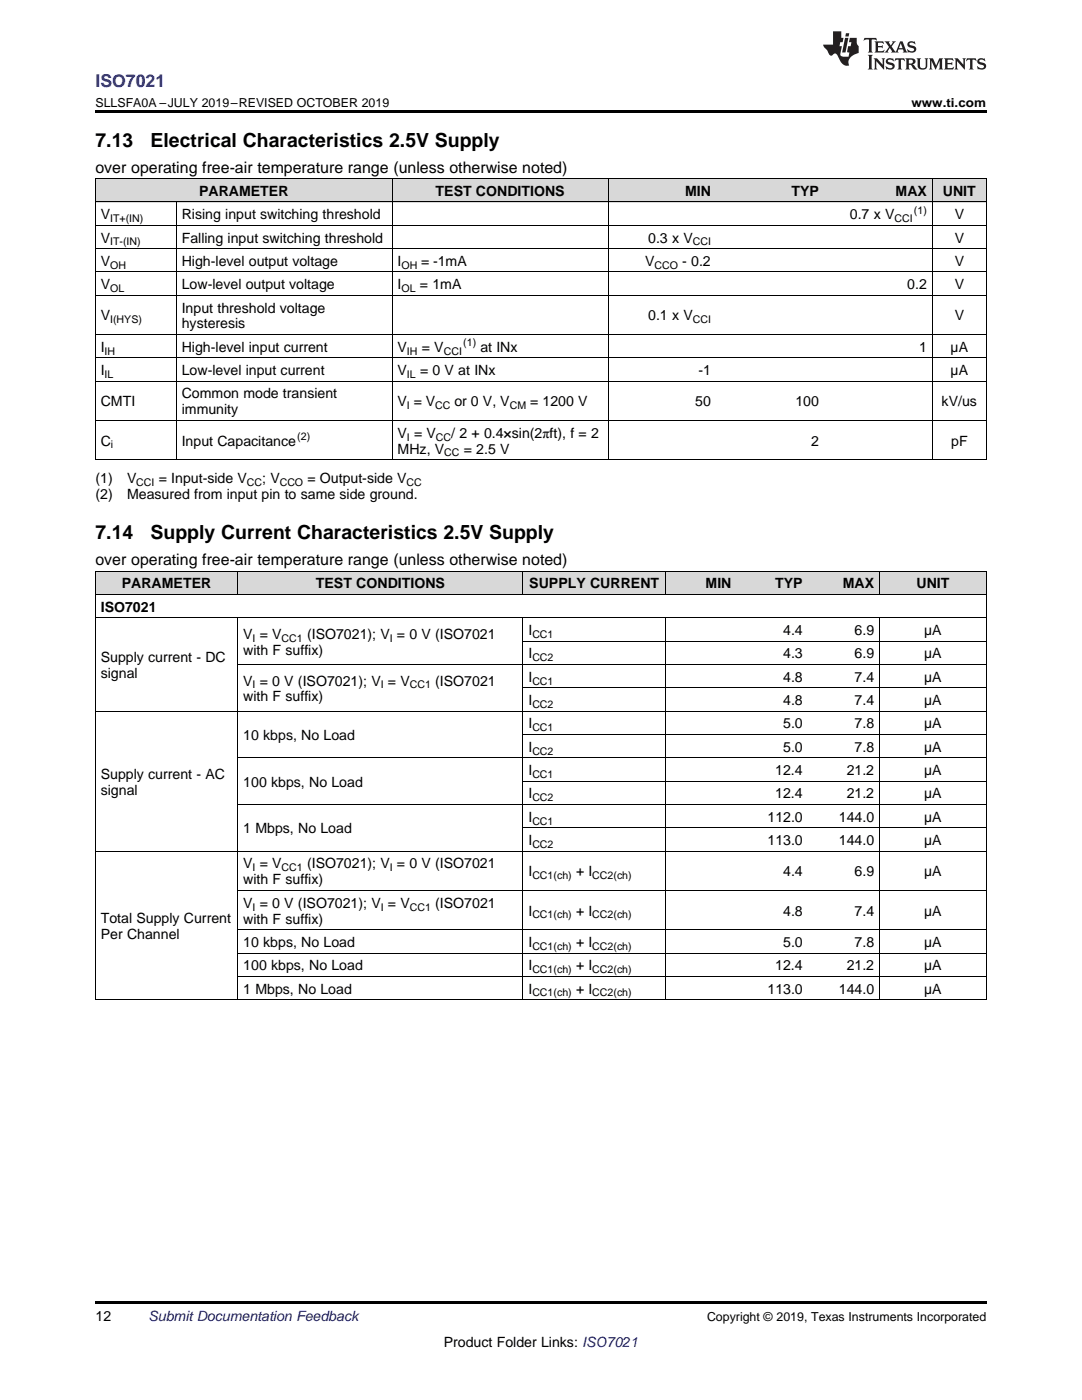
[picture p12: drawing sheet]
<svg xmlns="http://www.w3.org/2000/svg" width="216mm" height="279mm" viewBox="0 0 216 279" stroke-linecap="round" stroke-linejoin="round" font-family="sans-serif">
<defs><g id="words">
<g font-size="3.9">
<text x="19" y="29.3">7.13</text>
<text x="30.1" y="29.3">Electrical Characteristics 2.5V Supply</text>
<text x="19" y="107.6">7.14</text>
<text x="30.1" y="107.6">Supply Current Characteristics 2.5V Supply</text>
</g>
<text font-size="3.5" fill="#00f" x="19" y="17.3">ISO7021</text>
<g font-size="3.2">
<text x="19" y="34.4">over operating free-air temperature range (unless otherwise noted)</text>
<text x="19" y="112.8">over operating free-air temperature range (unless otherwise noted)</text>
</g>
<g font-size="2.8">
<text x="39.7" y="39.1">PARAMETER</text>
<text x="86.9" y="39.1">TEST CONDITIONS</text>
<text x="136.7" y="39.1">MIN</text>
<text x="157.9" y="39.1">TYP</text>
<text x="178.7" y="39.1">MAX</text>
<text x="188.1" y="39.1">UNIT</text>
<text x="20.1" y="43.7">V</text>
<text x="36.3" y="43.7">Rising input switching threshold</text>
<text x="169.6" y="43.7">0.7 x V</text>
<text x="190.5" y="43.7">V</text>
<text x="20.1" y="48.4">V</text>
<text x="20.1" y="53.1">V</text>
<text x="36.3" y="48.4">Falling input switching threshold</text>
<text x="36.3" y="53.1">High-level output voltage</text>
<text x="79.3" y="53.1">I</text>
<text x="84" y="53.1">= -1mA</text>
<text x="128.7" y="53.1">V</text>
<text x="129.3" y="48.4">0.3 x V</text>
<text x="136.1" y="53.1">- 0.2</text>
<text x="190.5" y="48.4">V</text>
<text x="190.5" y="53.1">V</text>
<text x="20.1" y="57.7">V</text>
<text x="36.3" y="57.7">Low-level output voltage</text>
<text x="79.3" y="57.7">I</text>
<text x="83.8" y="57.7">= 1mA</text>
<text x="181" y="57.7">0.2</text>
<text x="190.5" y="57.7">V</text>
<text x="20.1" y="64">V</text>
<text x="36.3" y="62.4">Input threshold voltage</text>
<text x="36.3" y="65.5">hysteresis</text>
<text x="129.3" y="64">0.1 x V</text>
<text x="190.5" y="64">V</text>
<text x="20.1" y="70.2">I</text>
<text x="36.3" y="70.2">High-level input current</text>
<text x="79.3" y="70.2">V</text>
<text x="84.2" y="70.2">= V</text>
<text x="95.8" y="70.2">at INx</text>
<text x="183.4" y="70.2">1</text>
<text x="189.7" y="70.2">µA</text>
<text x="20.1" y="74.9">I</text>
<text x="36.3" y="74.9">Low-level input current</text>
<text x="79.3" y="74.9">V</text>
<text x="83.8" y="74.9">= 0 V at INx</text>
<text x="139.3" y="74.9">-1</text>
<text x="189.7" y="74.9">µA</text>
<text x="20.1" y="81.1">CMTI</text>
<text x="36.3" y="79.5">Common mode transient</text>
<text x="36.3" y="82.7">immunity</text>
<text x="79.3" y="81.1">V = V</text>
<text x="90.7" y="81.1">or 0 V, V</text>
<text x="105.8" y="81.1">= 1200 V</text>
<text x="138.7" y="81.1">50</text>
<text x="158.7" y="81.1">100</text>
<text x="187.9" y="81.1">kV/us</text>
<text x="20.1" y="88.9">C</text>
<text x="36.3" y="88.9">Input Capacitance</text>
<text x="79.3" y="87.3">V = V</text>
<text x="90.1" y="87.3">/ 2 + 0.4×sin(2πft), f = 2</text>
<text x="161.9" y="88.9">2</text>
<text x="189.8" y="88.9">pF</text>
<text x="79.3" y="90.5">MHz, V</text>
<text x="92.5" y="90.5">= 2.5 V</text>
<text x="19" y="96.4">(1)</text>
<text x="19" y="99.6">(2)</text>
<text x="25.4" y="96.4">V</text>
<text x="25.4" y="99.6">Measured from input pin to same side ground.</text>
<text x="31.7" y="96.4">= Input-side V</text>
<text x="52.3" y="96.4">; V</text>
<text x="61.3" y="96.4">= Output-side V</text>
<text x="24.3" y="117.4">PARAMETER</text>
<text x="63" y="117.4">TEST CONDITIONS</text>
<text x="105.6" y="117.4">SUPPLY CURRENT</text>
<text x="140.8" y="117.4">MIN</text>
<text x="154.7" y="117.4">TYP</text>
<text x="168.2" y="117.4">MAX</text>
<text x="182.9" y="117.4">UNIT</text>
<text x="20.1" y="122.1">ISO7021</text>
<text x="48.5" y="127.5">V = V</text>
<text x="48.5" y="130.7">with F suffix)</text>
<text x="61.3" y="127.5">(ISO7021); V = 0 V (ISO7021</text>
<text x="105.4" y="126.8">I</text>
<text x="105.4" y="131.4">I</text>
<text x="156.3" y="126.8">4.4</text>
<text x="156.3" y="131.4">4.3</text>
<text x="170.5" y="126.8">6.9</text>
<text x="170.5" y="131.4">6.9</text>
<text x="184.4" y="126.8">µA</text>
<text x="184.4" y="131.4">µA</text>
<text x="20.1" y="132.2">Supply current - DC</text>
<text x="20.1" y="135.3">signal</text>
<text x="48.5" y="136.8">V = 0 V (ISO7021); V = V</text>
<text x="86.9" y="136.8">(ISO7021</text>
<text x="105.4" y="136.1">I</text>
<text x="156.3" y="136.1">4.8</text>
<text x="170.5" y="136.1">7.4</text>
<text x="184.4" y="136.1">µA</text>
<text x="48.5" y="140">with F suffix)</text>
<text x="105.4" y="140.7">I</text>
<text x="156.3" y="140.7">4.8</text>
<text x="170.5" y="140.7">7.4</text>
<text x="184.4" y="140.7">µA</text>
<text x="48.5" y="147.7">10 kbps, No Load</text>
<text x="105.4" y="145.4">I</text>
<text x="156.3" y="145.4">5.0</text>
<text x="170.5" y="145.4">7.8</text>
<text x="184.4" y="145.4">µA</text>
<text x="20.1" y="155.4">Supply current - AC</text>
<text x="105.4" y="150">I</text>
<text x="105.4" y="154.7">I</text>
<text x="154.7" y="154.7">12.4</text>
<text x="156.3" y="150">5.0</text>
<text x="168.9" y="154.7">21.2</text>
<text x="170.5" y="150">7.8</text>
<text x="184.4" y="150">µA</text>
<text x="184.4" y="154.7">µA</text>
<text x="20.1" y="158.6">signal</text>
<text x="48.5" y="157">100 kbps, No Load</text>
<text x="105.4" y="159.3">I</text>
<text x="154.7" y="159.3">12.4</text>
<text x="168.9" y="159.3">21.2</text>
<text x="184.4" y="159.3">µA</text>
<text x="48.5" y="166.3">1 Mbps, No Load</text>
<text x="105.4" y="164">I</text>
<text x="153.1" y="164">112.0</text>
<text x="167.4" y="164">144.0</text>
<text x="184.4" y="164">µA</text>
<text x="48.5" y="173.3">V = V</text>
<text x="61.3" y="173.3">(ISO7021); V = 0 V (ISO7021</text>
<text x="105.4" y="168.7">I</text>
<text x="153.1" y="168.7">113.0</text>
<text x="167.4" y="168.7">144.0</text>
<text x="184.4" y="168.7">µA</text>
<text x="48.5" y="176.5">with F suffix)</text>
<text x="105.4" y="174.9">I</text>
<text x="114.9" y="174.9">+ I</text>
<text x="156.3" y="174.9">4.4</text>
<text x="170.5" y="174.9">6.9</text>
<text x="184.4" y="174.9">µA</text>
<text x="20.1" y="184.2">Total Supply Current</text>
<text x="48.5" y="181.2">V = 0 V (ISO7021); V = V</text>
<text x="48.5" y="184.3">with F suffix)</text>
<text x="86.9" y="181.2">(ISO7021</text>
<text x="105.4" y="182.7">I</text>
<text x="114.9" y="182.7">+ I</text>
<text x="156.3" y="182.7">4.8</text>
<text x="170.5" y="182.7">7.4</text>
<text x="184.4" y="182.7">µA</text>
<text x="20.1" y="187.4">Per Channel</text>
<text x="48.5" y="189">10 kbps, No Load</text>
<text x="105.4" y="189">I</text>
<text x="114.9" y="189">+ I</text>
<text x="156.3" y="189">5.0</text>
<text x="170.5" y="189">7.8</text>
<text x="184.4" y="189">µA</text>
<text x="48.5" y="193.6">100 kbps, No Load</text>
<text x="105.4" y="193.6">I</text>
<text x="114.9" y="193.6">+ I</text>
<text x="154.7" y="193.6">12.4</text>
<text x="168.9" y="193.6">21.2</text>
<text x="184.4" y="193.6">µA</text>
<text x="48.5" y="198.3">1 Mbps, No Load</text>
<text x="105.4" y="198.3">I</text>
<text x="114.9" y="198.3">+ I</text>
<text x="153.1" y="198.3">113.0</text>
<text x="167.4" y="198.3">144.0</text>
<text x="184.4" y="198.3">µA</text>
<text x="19" y="263.6">12</text>
<text x="88.5" y="268.9">Product Folder Links: ISO7021</text>
</g>
<text font-size="2.8" fill="#0000c8" x="29.6" y="263.6">Submit Documentation Feedback</text>
<g font-size="2.5">
<text x="19" y="21.4">SLLSFA0A –JULY 2019–REVISED OCTOBER 2019</text>
<text x="181.9" y="21.4">www.ti.com</text>
<text x="141.1" y="263.6">Copyright © 2019, Texas Instruments Incorporated</text>
</g>
<g font-size="2.1">
<text x="22" y="44.3">IT+(IN)</text>
<text x="178.5" y="44.3">CCI</text>
<text x="182.4" y="42.6">(1)</text>
<text x="22" y="49">IT-(IN)</text>
<text x="22" y="53.6">OH</text>
<text x="80.1" y="53.6">OH</text>
<text x="130.6" y="53.6">CCO</text>
<text x="138.2" y="49">CCI</text>
<text x="22" y="58.3">OL</text>
<text x="80.1" y="58.3">OL</text>
<text x="22" y="64.5">I(HYS)</text>
<text x="138.2" y="64.5">CCI</text>
<text x="20.9" y="70.8">IH</text>
<text x="81.2" y="70.8">IH</text>
<text x="88.5" y="70.8">CCI</text>
<text x="92.4" y="69.1">(1)</text>
<text x="20.9" y="75.4">IL</text>
<text x="81.2" y="75.4">IL</text>
<text x="81.2" y="81.7">I</text>
<text x="86.9" y="81.7">CC</text>
<text x="101.7" y="81.7">CM</text>
<text x="22.1" y="89.5">i</text>
<text x="59.3" y="87.8">(2)</text>
<text x="81.2" y="87.9">I</text>
<text x="87" y="87.9">CC</text>
<text x="88.7" y="91.1">CC</text>
<text x="27.2" y="96.9">CCI</text>
<text x="49.3" y="96.9">CC</text>
<text x="55.8" y="96.9">CCO</text>
<text x="81.1" y="96.9">CC</text>
<text x="50.4" y="128.1">I</text>
<text x="56.2" y="128.1">CC1</text>
<text x="77.8" y="128.1">I</text>
<text x="106.2" y="127.3">CC1</text>
<text x="106.2" y="132">CC2</text>
<text x="50.4" y="137.4">I</text>
<text x="76" y="137.4">I</text>
<text x="81.8" y="137.4">CC1</text>
<text x="106.2" y="136.6">CC1</text>
<text x="106.2" y="141.3">CC2</text>
<text x="106.2" y="145.9">CC1</text>
<text x="106.2" y="150.6">CC2</text>
<text x="106.2" y="155.3">CC1</text>
<text x="106.2" y="159.9">CC2</text>
<text x="106.2" y="164.6">CC1</text>
<text x="50.4" y="173.9">I</text>
<text x="56.2" y="173.9">CC1</text>
<text x="77.8" y="173.9">I</text>
<text x="106.2" y="169.2">CC2</text>
<text x="106.2" y="175.5">CC1(ch)</text>
<text x="118.2" y="175.5">CC2(ch)</text>
<text x="50.4" y="181.7">I</text>
<text x="76" y="181.7">I</text>
<text x="81.8" y="181.7">CC1</text>
<text x="106.2" y="183.3">CC1(ch)</text>
<text x="118.2" y="183.3">CC2(ch)</text>
<text x="106.2" y="189.5">CC1(ch)</text>
<text x="118.2" y="189.5">CC2(ch)</text>
<text x="106.2" y="194.2">CC1(ch)</text>
<text x="118.2" y="194.2">CC2(ch)</text>
<text x="106.2" y="198.9">CC1(ch)</text>
<text x="118.2" y="198.9">CC2(ch)</text>
</g>
</g></defs>
<g fill="#d8d8d8">
<path d="M19 114.1h28.5v4.6h-28.5z"/>
<path d="M47.5 114.1h56.9v4.6h-56.9z"/>
<path d="M104.4 114.1h28.4v4.6h-28.4z"/>
<path d="M132.8 114.1h14.2v4.6h-14.2z"/>
<path d="M147 114.1h14.3v4.6h-14.3z"/>
<path d="M161.3 114.1h14.2v4.6h-14.2z"/>
<path d="M175.5 114.1h21.3v4.6h-21.3z"/>
<path d="M19 35.7h16.2v4.7h-16.2z"/>
<path d="M35.2 35.7h43.1v4.7h-43.1z"/>
<path d="M78.3 35.7h43.1v4.7h-43.1z"/>
<path d="M121.4 35.7h21.5v4.7h-21.5z"/>
<path d="M142.9 35.7h21.6v4.7h-21.6z"/>
<path d="M164.5 35.7h21.6v4.7h-21.6z"/>
<path d="M186.1 35.7h10.7v4.7h-10.7z"/>
</g>
<g fill="#000">
<path d="M19 22h177.8v.5h-177.8zM19 91.8h.2zM78.2 91.8h.1zM121.3 91.8h.1zM142.8 91.8h.1zM164.4 91.8h.1zM185.9 91.8h.2zM196.7 91.8h.1zM19 199.5l.2 .1zM104.3 199.5l.1 .1zM132.7 199.5l.1 .1zM146.9 199.5l.1 .1z"/>
<path d="M161.2 199.5l.1 .1zM175.4 199.5l.1 .1zM196.7 199.5l.1 .1zM19 259.7h177.8v.5h-177.8z"/>
</g>
<g fill="none" stroke="#000" stroke-width=".2">
<path d="M19 35.6h177.8M19.1 35.7v56.1M78.2 35.7v56.1M121.3 35.7v56.1M186 35.7v56.1M196.8 35.7v56.1M19 58.9h177.8M19 54.3h177.8M19 49.6h177.8M19 45h177.8M19 40.3h177.8M35.2 40.3v51.5"/>
<path d="M19 76.1h177.8M19 71.4h177.8M19 66.8h177.8M19 91.7h177.8M19 83.9h177.8M19 118.7h177.8M19 114h177.8M19.1 114v85.6M47.4 114v4.7M104.3 114v4.7M132.8 114v4.7M175.5 114v4.7"/>
<path d="M196.8 114v85.6M19 123.3h177.8M47.4 123.3v76.3M47.5 132.6h149.3M104.3 123.3v76.3M104.4 137.3h92.4M104.4 128h92.4M132.8 123.3v76.3M175.5 123.3v76.3M19 141.9h177.8M47.5 151.3h149.3M104.4 155.9h92.4"/>
<path d="M104.4 146.6h92.4M19 169.9h177.8M47.5 177.7h149.3M47.5 160.6h149.3M104.4 165.2h92.4M19 199.5h177.8M47.5 194.9h149.3M47.5 190.2h149.3M47.5 185.5h149.3"/>
</g>
<g fill="#231f20">
<path d="M172.5 7.6l-.1 .5 .4-.2h.6v.1v2.1l-.2 .4h.9l-.2-.4v-2.1l.1-.1h.5l.5 .2-.2-.5zM174.5 8.3l.2 .3v1.5l-.2 .4h1.8l.2-.6a1.04 1.04 0 0 1-1.3 .2v-.7h.6l.3 .2v-.6l-.3 .2h-.6v-.6l.8-.1 .4 .3-.2-.5zM176.5 8.3l.9 1.1-.9 1.1h.8l-.2-.2 .4-.7 .5 .7-.2 .2h1.5l-.2-.2 .2-.4h.9l.1 .4-.2 .2h1l-.3-.3-.7-1.9h-.5l-.9 2-.8-1 .9-1h-.8l.1 .3-.4 .5-.3-.6 .1-.2zM179.7 8.6l.4 1h-.7zM181.3 8.4a.63 .63 0 0 0-.2 .7 .63 .63 0 0 0 .6 .4l.6 .2 .1 .2a.75 .75 0 0 1-.7 .4 .75 .75 0 0 1-.6-.5l.1 .7 .1-.1a1.11 1.11 0 0 0 1.5-.6 1.13 1.13 0 0 0-1.2-.8l-.1-.4a1.04 1.04 0 0 1 1.2 .2l-.2-.5-.2 .1-.4-.2zM173.2 10.9l.2 .4v2.2l-.2 .4h1l-.3-.4v-2.2l.3-.4zM174.3 11.6l.3 .4v1.5l-.3 .4h.8l-.2-.4v-1.3l1.5 1.7v-1.9l.2-.4h-.7l.2 .4v.9l-1.1-1.3zM177 11.8a.62 .62 0 0 0-.2 .7 .62 .62 0 0 0 .6 .4l.6 .1 .1 .3a.76 .76 0 0 1-.7 .3 .76 .76 0 0 1-.7-.4l.2 .7 .1-.1a1.11 1.11 0 0 0 1.5-.6 1.13 1.13 0 0 0-1.2-.8l-.1-.4a1.04 1.04 0 0 1 1.2 .2l-.2-.6-.2 .1-.5-.1zM178.7 11.6l-.2 .6a.61 .61 0 0 1 .8-.3v1.6l-.2 .4h.9l-.2-.4v-1.6a.63 .63 0 0 1 .7 .3l-.1-.6zM180.6 11.6l.3 .4v1.5l-.3 .4h1l-.2-.2-.1-.8 .6 .2a.76 .76 0 0 0 1.2 .7l-1-1a.58 .58 0 0 0 .6-.5 .58 .58 0 0 0-.5-.6zM181.4 11.9h.1a.45 .45 0 0 1 .5 .1 .45 .45 0 0 1 .1 .5l-.8 .2zM182.9 11.6l.2 .2a2.17 2.17 0 0 0 .3 1.9 .99 .99 0 0 0 1.6-.6v-1.1l.2-.4h-.7l.2 .2a1.92 1.92 0 0 1-.2 1.8 .6 .6 0 0 1-.9-.5v-1.1l.2-.4zM185.4 11.6l.2 .4v1.5l-.2 .4h.7l-.2-.4v-1.4l.8 1.8 .8-1.8v1.4l-.2 .4h.9l-.2-.4v-1.5l.2-.4h-.8l-.6 1.5-.6-1.5zM188.4 11.6l.2 .4v1.5l-.2 .4h1.8l.1-.6a1.04 1.04 0 0 1-1.2 .1v-.6h.5l.4 .2v-.6l-.4 .2h-.5v-.7h.8l.3 .3-.1-.6zM190.5 11.6l.2 .4v1.5l-.2 .4h.7l-.2-.4v-1.3l1.5 1.7v-1.9l.2-.4h-.7l.2 .4v.9l-1.1-1.3zM192.9 11.6l-.1 .6a.61 .61 0 0 1 .7-.3l.1 1.6-.3 .4h1l-.3-.4 .1-1.6a.63 .63 0 0 1 .7 .3l-.1-.6zM195.2 11.8a.62 .62 0 0 0-.2 .7 .62 .62 0 0 0 .6 .4l.6 .1 .1 .3a.76 .76 0 0 1-.7 .3 .76 .76 0 0 1-.6-.4l.1 .7 .1-.1a1.11 1.11 0 0 0 1.6-.6 1.13 1.13 0 0 0-1.3-.8l-.1-.4a1.04 1.04 0 0 1 1.2 .2l-.1-.6-.2 .1-.5-.1z"/>
<path d="M166.2 6.3v2.6h-1.9v.4l.8 .9a.91 .91 0 0 0 1 .8 .56 .56 0 0 1 .5-.3 .56 .56 0 0 1 .5 .3l.4 .8a1.53 1.53 0 0 0 1.9 1.2 1.54 1.54 0 0 1 1-2.1l.9-.3v-1.4a1.52 1.52 0 0 1-.4-1.6h-1.3l-.2 .8h.5l-.2 .8h-.5l-.1 1v.2l.4 .1-.2 .8a1.93 1.93 0 0 1-1.6-.3l.3-1.8h-.5l.2-.8h.4l.2-.8h-.4v-1.3zM168.6 7.6l-.6 2.9h.7l.6-2.9zM168.8 6.6l-.1 .7h.6l.2-.7z"/>
</g>
<use href="#words"/>
</svg>
